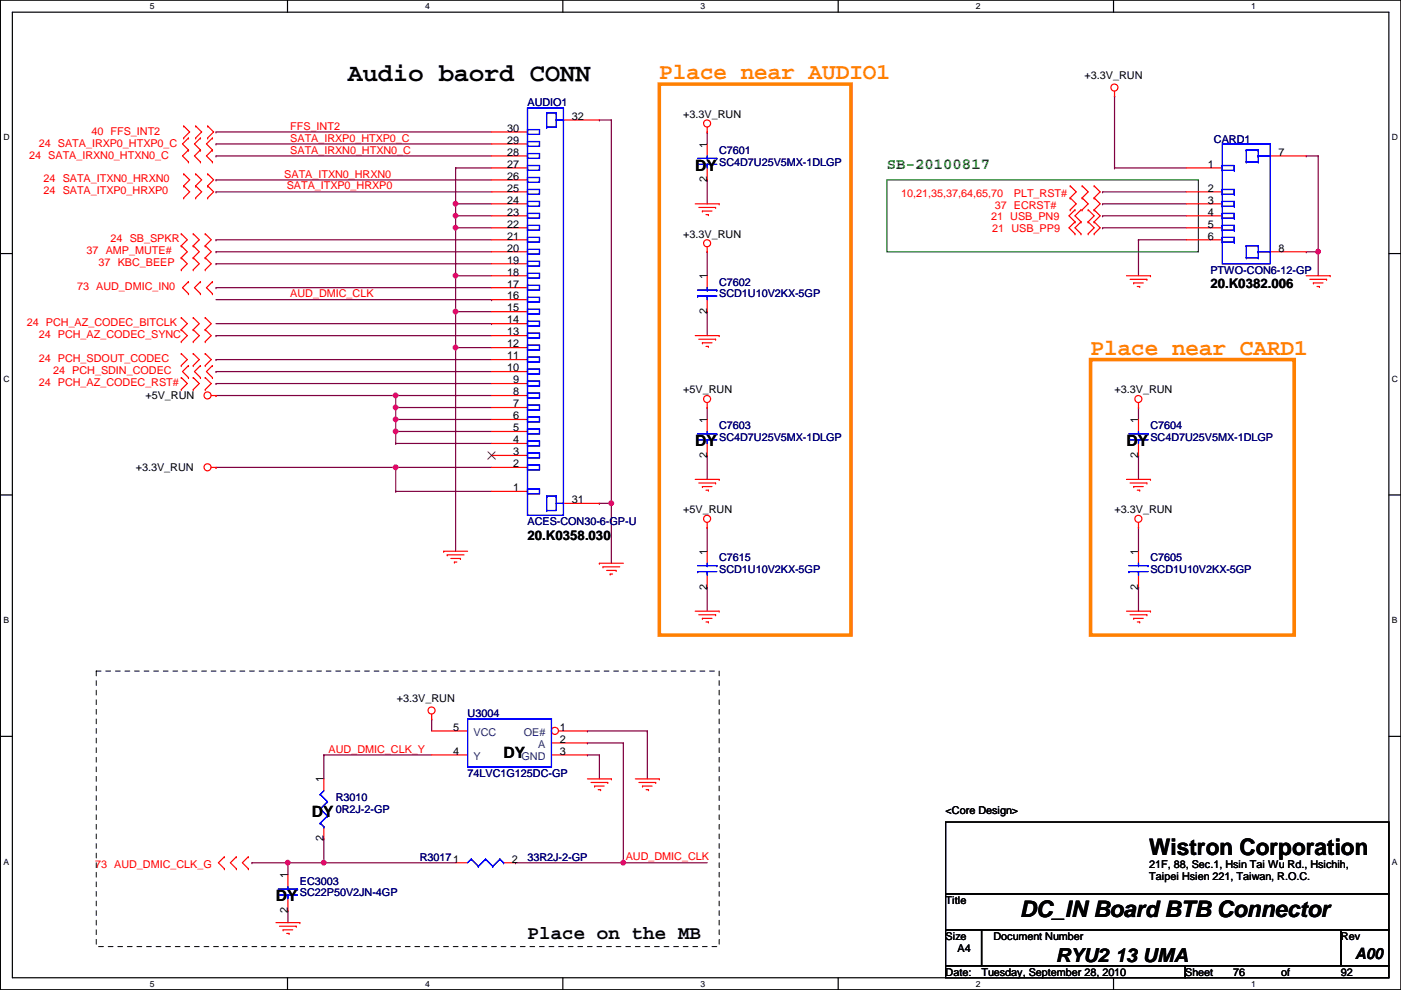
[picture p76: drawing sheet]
<svg xmlns="http://www.w3.org/2000/svg" width="297mm" height="210mm" viewBox="0 0 297 210" stroke-linecap="round" stroke-linejoin="round" font-family="sans-serif">
<defs><g id="words">
<text font-size="5.3" x="73.7" y="17.2">Audio baord CONN</text>
<g font-size="4.8" fill="#ff8000">
<text x="139.8" y="16.8">Place near AUDIO1</text>
<text x="231.2" y="75.2">Place near CARD1</text>
</g>
<g font-size="4.8">
<text x="243.7" y="181.3">Wistron Corporation</text>
<text x="216.2" y="194.5">DC_IN Board BTB Connector</text>
</g>
<g font-size="4.1">
<text x="111.8" y="199.1">Place on the MB</text>
<text x="223.9" y="203.9">RYU2 13 UMA</text>
</g>
<text font-size="3.3" fill="#008000" x="188" y="35.8">SB-20100817</text>
<g font-size="3.3">
<text x="147.4" y="36.2">DY</text>
<text x="147.4" y="94.6">DY</text>
<text x="238.8" y="94.6">DY</text>
<text x="106.8" y="160.6">DY</text>
<text x="66.1" y="173.3">DY</text>
<text x="58.5" y="191.1">DY</text>
<text x="287.4" y="203.2">A00</text>
</g>
<g font-size="2.8">
<text x="256.6" y="61.1">20.K0382.006</text>
<text x="111.8" y="114.4">20.K0358.030</text>
</g>
<g font-size="2.3">
<text x="230" y="16.8">+3.3V_RUN</text>
<text x="107.5" y="27.9">30</text>
<text x="121.2" y="25.4">32</text>
<text x="144.9" y="25">+3.3V_RUN</text>
<text x="107.5" y="35.6">27</text>
<text x="107.5" y="33">28</text>
<text x="107.5" y="30.5">29</text>
<text x="149.9" y="31.3" transform="rotate(-90 149.9 31.3)">1</text>
<text x="256.1" y="35.6">1</text>
<text x="271.1" y="33">7</text>
<text x="107.5" y="40.6">25</text>
<text x="107.5" y="38.1">26</text>
<text x="149.9" y="38.7" transform="rotate(-90 149.9 38.7)">2</text>
<text x="256.1" y="40.6">2</text>
<text x="107.5" y="45.7">23</text>
<text x="107.5" y="43.2">24</text>
<text x="256.1" y="43.2">3</text>
<text x="256.1" y="45.7">4</text>
<text x="107.5" y="53.3">20</text>
<text x="107.5" y="50.8">21</text>
<text x="107.5" y="48.3">22</text>
<text x="144.9" y="50.4">+3.3V_RUN</text>
<text x="256.1" y="48.3">5</text>
<text x="256.1" y="50.8">6</text>
<text x="271.1" y="53.3">8</text>
<text x="107.5" y="58.4">18</text>
<text x="107.5" y="55.9">19</text>
<text x="149.9" y="59.2" transform="rotate(-90 149.9 59.2)">1</text>
<text x="107.5" y="63.5">16</text>
<text x="107.5" y="61">17</text>
<text x="107.5" y="71.1">13</text>
<text x="107.5" y="68.6">14</text>
<text x="107.5" y="66">15</text>
<text x="149.9" y="66.6" transform="rotate(-90 149.9 66.6)">2</text>
<text x="107.5" y="76.2">11</text>
<text x="107.5" y="73.7">12</text>
<text x="107.5" y="78.7">10</text>
<text x="108.8" y="83.8">8</text>
<text x="108.8" y="81.3">9</text>
<text x="144.9" y="83.4">+5V_RUN</text>
<text x="236.3" y="83.4">+3.3V_RUN</text>
<text x="30.8" y="84.7">+5V_RUN</text>
<text x="108.8" y="88.9">6</text>
<text x="108.8" y="86.4">7</text>
<text x="149.9" y="89.7" transform="rotate(-90 149.9 89.7)">1</text>
<text x="241.3" y="89.7" transform="rotate(-90 241.3 89.7)">1</text>
<text x="108.8" y="94">4</text>
<text x="108.8" y="91.4">5</text>
<text x="28.8" y="99.9">+3.3V_RUN</text>
<text x="108.8" y="99.1">2</text>
<text x="108.8" y="96.5">3</text>
<text x="149.9" y="97.1" transform="rotate(-90 149.9 97.1)">2</text>
<text x="241.3" y="97.1" transform="rotate(-90 241.3 97.1)">2</text>
<text x="108.8" y="104.1">1</text>
<text x="121.2" y="106.7">31</text>
<text x="144.9" y="108.8">+5V_RUN</text>
<text x="236.3" y="108.8">+3.3V_RUN</text>
<text x="149.9" y="117.6" transform="rotate(-90 149.9 117.6)">1</text>
<text x="241.3" y="117.6" transform="rotate(-90 241.3 117.6)">1</text>
<text x="149.9" y="125" transform="rotate(-90 149.9 125)">2</text>
<text x="241.3" y="125" transform="rotate(-90 241.3 125)">2</text>
<text x="84.2" y="148.9">+3.3V_RUN</text>
<text x="96.1" y="154.9">5</text>
<text x="118.7" y="154.9">1</text>
<text x="96.1" y="160">4</text>
<text x="118.7" y="160">3</text>
<text x="118.7" y="157.5">2</text>
<text x="68.6" y="165.9" transform="rotate(-90 68.6 165.9)">1</text>
<text x="200.5" y="172.6">&lt;Core Design&gt;</text>
<text x="68.6" y="178.4" transform="rotate(-90 68.6 178.4)">2</text>
<text x="108.5" y="182.9">2</text>
<text x="243.7" y="184">21F, 88, Sec.1, Hsin Tai Wu Rd., Hsichih,</text>
<text x="61" y="186.2" transform="rotate(-90 61 186.2)">1</text>
<text x="200.5" y="191.6">Title</text>
<text x="243.7" y="186.6">Taipei Hsien 221, Taiwan, R.O.C.</text>
<text x="61" y="193.6" transform="rotate(-90 61 193.6)">2</text>
<text x="200.5" y="199.2">Size</text>
<text x="203" y="201.8">A4</text>
<text x="210.6" y="199.2">Document Number</text>
<text x="284.3" y="199.2">Rev</text>
<text x="200.5" y="206.8">Date:</text>
<text x="208.1" y="206.8">Tuesday, September 28, 2010</text>
<text x="251.3" y="206.8">Sheet</text>
<text x="261.4" y="206.8">76</text>
<text x="271.6" y="206.8">of</text>
<text x="284.3" y="206.8">92</text>
</g>
<g font-size="2.3" fill="#000080">
<text x="111.8" y="22.4">AUDIO1</text>
<text x="152.5" y="32.6">C7601</text>
<text x="152.5" y="35.1">SC4D7U25V5MX-1DLGP</text>
<text x="257.4" y="30.3">CARD1</text>
<text x="256.6" y="58">PTWO-CON6-12-GP</text>
<text x="152.5" y="60.5">C7602</text>
<text x="152.5" y="63.1">SCD1U10V2KX-5GP</text>
<text x="152.5" y="91">C7603</text>
<text x="152.5" y="93.6">SC4D7U25V5MX-1DLGP</text>
<text x="243.9" y="91">C7604</text>
<text x="243.9" y="93.6">SC4D7U25V5MX-1DLGP</text>
<text x="111.8" y="111.3">ACES-CON30-6-GP-U</text>
<text x="152.5" y="119">C7615</text>
<text x="243.9" y="119">C7605</text>
<text x="152.5" y="121.5">SCD1U10V2KX-5GP</text>
<text x="243.9" y="121.5">SCD1U10V2KX-5GP</text>
<text x="99.1" y="152">U3004</text>
<text x="99.1" y="164.7">74LVC1G125DC-GP</text>
<text x="71.2" y="169.8">R3010</text>
<text x="71.2" y="172.3">0R2J-2-GP</text>
<text x="89" y="182.5">R30171</text>
<text x="111.8" y="182.5">33R2J-2-GP</text>
<text x="63.6" y="187.5">EC3003</text>
<text x="63.6" y="190.1">SC22P50V2JN-4GP</text>
</g>
<g font-size="2.3" fill="#f00">
<text x="19.4" y="28.5">40 FFS_INT2</text>
<text x="61.5" y="27.5">FFS_INT2</text>
<text x="6.2" y="33.6">24 SATA_IRXN0_HTXN0_C</text>
<text x="8.2" y="31.1">24 SATA_IRXP0_HTXP0_C</text>
<text x="61.5" y="32.6">SATA_IRXN0_HTXN0_C</text>
<text x="61.5" y="30">SATA_IRXP0_HTXP0_C</text>
<text x="9.2" y="38.7">24 SATA_ITXN0_HRXN0</text>
<text x="9.2" y="41.2">24 SATA_ITXP0_HRXP0</text>
<text x="60.3" y="37.6">SATA_ITXN0_HRXN0</text>
<text x="60.8" y="40.2">SATA_ITXP0_HRXP0</text>
<text x="191.1" y="41.7">10,21,35,37,64,65,70</text>
<text x="215" y="41.7">PLT_RST#</text>
<text x="210.1" y="46.6">21 USB_PN9</text>
<text x="210.9" y="44.3">37 ECRST#</text>
<text x="18.4" y="53.9">37 AMP_MUTE#</text>
<text x="23.4" y="51.4">24 SB_SPKR</text>
<text x="210.4" y="49.1">21 USB_PP9</text>
<text x="20.9" y="56.5">37 KBC_BEEP</text>
<text x="16.3" y="61.6">73 AUD_DMIC_IN0</text>
<text x="61.5" y="63">AUD_DMIC_CLK</text>
<text x="5.7" y="69.2">24 PCH_AZ_CODEC_BITCLK</text>
<text x="8.2" y="71.7">24 PCH_AZ_CODEC_SYNC</text>
<text x="8.2" y="76.8">24 PCH_SDOUT_CODEC</text>
<text x="8.2" y="81.9">24 PCH_AZ_CODEC_RST#</text>
<text x="11.3" y="79.3">24 PCH_SDIN_CODEC</text>
<text x="69.7" y="159.6">AUD_DMIC_CLK_Y</text>
<text x="20.1" y="184">73 AUD_DMIC_CLK_G</text>
<text x="132.7" y="182.4">AUD_DMIC_CLK</text>
</g>
<g font-size="2.3" fill="#004080">
<text x="100.4" y="161.1">Y</text>
<text x="100.4" y="156">VCC</text>
<text x="110.6" y="161.1">GND</text>
<text x="111.1" y="156">OE#</text>
<text x="114.1" y="158.6">A</text>
</g>
<g font-size="1.8">
<text x="31.8" y="1.9">5</text>
<text x="90.1" y="1.9">4</text>
<text x="148.5" y="1.9">3</text>
<text x="206.9" y="1.9">2</text>
<text x="265.3" y="1.9">1</text>
<text x=".7" y="29.8">D</text>
<text x="295.1" y="29.8">D</text>
<text x=".7" y="80.9">C</text>
<text x="295.1" y="80.9">C</text>
<text x=".7" y="132.1">B</text>
<text x="295.1" y="132.1">B</text>
<text x=".7" y="183.3">A</text>
<text x="295.1" y="183.3">A</text>
<text x="31.8" y="209.2">5</text>
<text x="90.1" y="209.2">4</text>
<text x="148.5" y="209.2">3</text>
<text x="206.9" y="209.2">2</text>
<text x="265.3" y="209.2">1</text>
</g>
</g></defs>
<path d="M.1 0h296.9v209.8h-296.9zM2.6 2.6h291.9v204.7h-291.9z" fill="none" stroke="#000" stroke-width=".25"/>
<g fill="#fff">
<path d="M31.8 .3h1v2h-1z"/>
<path d="M31.8 207.6h1v1.9h-1z"/>
</g>
<path d="M61 0v2.6M61 207.3v2.5" fill="none" stroke="#000" stroke-width=".25"/>
<g fill="#fff">
<path d="M90.1 .3h1v2h-1z"/>
<path d="M90.1 207.6h1v1.9h-1z"/>
</g>
<path d="M119.3 0v2.6M119.3 207.3v2.5" fill="none" stroke="#000" stroke-width=".25"/>
<g fill="#fff">
<path d="M148.5 .3h1v2h-1z"/>
<path d="M148.5 207.6h1v1.9h-1z"/>
</g>
<path d="M177.7 0v2.6M177.7 207.3v2.5" fill="none" stroke="#000" stroke-width=".25"/>
<g fill="#fff">
<path d="M206.9 .3h1v2h-1z"/>
<path d="M206.9 207.6h1v1.9h-1z"/>
</g>
<path d="M236.1 0v2.6M236.1 207.3v2.5" fill="none" stroke="#000" stroke-width=".25"/>
<g fill="#fff">
<path d="M265.3 .3h.9v2h-.9z"/>
<path d="M265.3 207.6h.9v1.9h-.9z"/>
<path d="M.7 28.2h1.3v1.9h-1.3z"/>
<path d="M295.1 28.2h1.3v1.9h-1.3z"/>
<path d="M.7 79.3h1.3v2h-1.3z"/>
<path d="M295.1 79.3h1.3v2h-1.3z"/>
</g>
<path d="M.1 53.8h2.5M294.5 53.8h2.5" fill="none" stroke="#000" stroke-width=".25"/>
<g fill="#fff">
<path d="M.7 130.5h1.2v2h-1.2z"/>
<path d="M295.1 130.5h1.2v2h-1.2z"/>
</g>
<path d="M.1 104.9h2.5M294.5 104.9h2.5" fill="none" stroke="#000" stroke-width=".25"/>
<g fill="#fff">
<path d="M.7 181.7h1.2v2h-1.2z"/>
<path d="M295.1 181.7h1.2v2h-1.2z"/>
</g>
<path d="M.1 156.1h2.5M294.5 156.1h2.5" fill="none" stroke="#000" stroke-width=".25"/>
<path d="M127.1 25.4h.1M127.1 25.4h2.5M127.1 106.7h.1M127.1 106.7h2.5M129.6 106.7h.1M129.6 106.7v12.7" fill="none" stroke="#800040" stroke-width=".25"/>
<circle cx="129.6" cy="106.7" r=".49" fill="#f0f"/>
<circle cx="129.6" cy="106.7" r=".49" fill="none" stroke="#f0f" stroke-width=".25"/>
<path d="M129.6 25.4h.1M129.6 25.4v81.3M96.6 66.1h.1M96.6 66.1v7.6M45.8 83.9h.1M45.8 83.9h38.1" fill="none" stroke="#800040" stroke-width=".25"/>
<circle cx="96.6" cy="66.1" r=".49" fill="#f0f"/>
<circle cx="96.6" cy="66.1" r=".49" fill="none" stroke="#f0f" stroke-width=".25"/>
<path d="M96.6 58.5h.1M96.6 58.5v7.6M83.9 86.4h.1M83.9 91.5h.1M83.9 86.4v2.5M83.9 91.5v2.5" fill="none" stroke="#800040" stroke-width=".25"/>
<circle cx="96.6" cy="58.4" r=".49" fill="#f0f"/>
<circle cx="96.6" cy="58.4" r=".49" fill="none" stroke="#f0f" stroke-width=".25"/>
<path d="M96.6 58.5h.1M96.6 48.3h.1M96.6 58.5h7.6M96.6 48.3v10.2" fill="none" stroke="#800040" stroke-width=".25"/>
<circle cx="96.6" cy="48.3" r=".49" fill="#f0f"/>
<circle cx="96.6" cy="48.3" r=".49" fill="none" stroke="#f0f" stroke-width=".25"/>
<path d="M96.6 48.3h.1M96.6 45.8h.1M96.6 48.3h7.6M96.6 45.8v2.5" fill="none" stroke="#800040" stroke-width=".25"/>
<circle cx="96.6" cy="45.7" r=".49" fill="#f0f"/>
<circle cx="96.6" cy="45.7" r=".49" fill="none" stroke="#f0f" stroke-width=".25"/>
<path d="M96.6 45.8h.1M96.6 43.2h.1M96.6 45.8h7.6M96.6 43.2v2.6" fill="none" stroke="#800040" stroke-width=".25"/>
<circle cx="96.6" cy="43.2" r=".49" fill="#f0f"/>
<circle cx="96.6" cy="43.2" r=".49" fill="none" stroke="#f0f" stroke-width=".25"/>
<path d="M45.8 28h.1M45.8 28h58.4M96.6 43.2h.1M96.6 43.2h7.6M45.8 71.2h.1M45.8 71.2h58.4M83.9 88.9h.1M83.9 88.9v2.6" fill="none" stroke="#800040" stroke-width=".25"/>
<circle cx="83.9" cy="91.5" r=".49" fill="#f0f"/>
<circle cx="83.9" cy="91.5" r=".49" fill="none" stroke="#f0f" stroke-width=".25"/>
<path d="M83.9 83.9h.1M83.9 83.9h20.3" fill="none" stroke="#800040" stroke-width=".25"/>
<circle cx="83.9" cy="83.8" r=".49" fill="#f0f"/>
<circle cx="83.9" cy="83.8" r=".49" fill="none" stroke="#f0f" stroke-width=".25"/>
<path d="M83.9 91.5h.1M83.9 94h.1M83.9 88.9h.1M83.9 91.5h20.3M83.9 94h20.3M83.9 88.9h20.3" fill="none" stroke="#800040" stroke-width=".25"/>
<circle cx="83.9" cy="88.9" r=".49" fill="#f0f"/>
<circle cx="83.9" cy="88.9" r=".49" fill="none" stroke="#f0f" stroke-width=".25"/>
<path d="M83.9 83.9h.1M83.9 86.4h.1M83.9 83.9v2.5M83.9 86.4h20.3" fill="none" stroke="#800040" stroke-width=".25"/>
<circle cx="83.9" cy="86.4" r=".49" fill="#f0f"/>
<circle cx="83.9" cy="86.4" r=".49" fill="none" stroke="#f0f" stroke-width=".25"/>
<path d="M45.8 99.1h.1M45.8 99.1h58.4M83.9 99.1h.1M83.9 99.1v5.1M83.9 104.2h.1M83.9 104.2h20.3" fill="none" stroke="#800040" stroke-width=".25"/>
<circle cx="83.9" cy="99.1" r=".49" fill="#f0f"/>
<circle cx="83.9" cy="99.1" r=".49" fill="none" stroke="#f0f" stroke-width=".25"/>
<path d="M45.8 76.2h.1M45.8 76.2h58.4M96.6 73.7h.1M96.6 73.7v43.2" fill="none" stroke="#800040" stroke-width=".25"/>
<circle cx="96.6" cy="73.7" r=".49" fill="#f0f"/>
<circle cx="96.6" cy="73.7" r=".49" fill="none" stroke="#f0f" stroke-width=".25"/>
<g fill="none" stroke="#800040" stroke-width=".25">
<path d="M45.8 33.1h.1M45.8 30.5h.1M45.8 38.1h.1M45.8 33.1h58.4M45.8 30.5h58.4M45.8 38.1h58.4M96.6 35.6h.1M96.6 35.6v7.6M96.6 35.6h7.6M45.8 53.4h.1M45.8 55.9h.1M45.8 50.8h.1"/>
<path d="M45.8 40.7h.1M45.8 53.4h58.4M45.8 55.9h58.4M45.8 50.8h58.4M45.8 40.7h58.4M45.8 78.8h.1M45.8 61h.1M45.8 78.8h58.4M45.8 61h58.4M96.6 73.7h.1M96.6 66.1h.1M96.6 73.7h7.6"/>
<path d="M96.6 66.1h7.6M132.2 157.5h.1M132.2 157.5v25.4M68.7 160.1h.1M68.7 160.1h22.8M53.4 182.9h.1M53.4 182.9h7.6M61 182.9h.1M61 182.9v2.6"/>
</g>
<circle cx="61" cy="182.9" r=".49" fill="#f0f"/>
<circle cx="61" cy="182.9" r=".49" fill="none" stroke="#f0f" stroke-width=".25"/>
<path d="M68.7 160.1h.1M68.7 177.8h.1M68.7 160.1v5M68.7 177.8v5.1M61 193.1h.1M61 182.9h.1M61 193.1v2.5M61 182.9h35.6M68.7 182.9h.1" fill="none" stroke="#800040" stroke-width=".25"/>
<circle cx="68.6" cy="182.9" r=".49" fill="#f0f"/>
<circle cx="68.6" cy="182.9" r=".49" fill="none" stroke="#f0f" stroke-width=".25"/>
<path d="M124.5 157.5h.1M124.5 155h.1M124.5 157.5h7.7M124.5 155h12.7M124.5 160.1h.1M124.5 160.1h2.6M127.1 160.1h.1M127.1 160.1v5M132.2 182.9h.1M132.2 182.9h17.7" fill="none" stroke="#800040" stroke-width=".25"/>
<circle cx="132.1" cy="182.9" r=".49" fill="#f0f"/>
<circle cx="132.1" cy="182.9" r=".49" fill="none" stroke="#f0f" stroke-width=".25"/>
<g fill="none" stroke="#800040" stroke-width=".25">
<path d="M276.9 53.4h.1M276.9 53.4h2.6M279.5 53.4h.1M279.5 53.4v5.1M241.4 96.6h.1M241.4 86.4h.1M241.4 86.4v2.5M241.4 96.6v5M241.4 111.8h.1M241.4 111.8v5.1M241.4 124.5h.1M241.4 124.5v5.1"/>
<path d="M91.5 152.4h.1M91.5 152.4v2.6M137.2 155h.1M137.2 155v10.1M109.3 182.9h.1M109.3 182.9h22.9"/>
</g>
<circle cx="279.5" cy="53.4" r=".49" fill="#f0f"/>
<circle cx="279.5" cy="53.4" r=".49" fill="none" stroke="#f0f" stroke-width=".25"/>
<g fill="none" stroke="#800040" stroke-width=".25">
<path d="M149.9 38.1h.1M149.9 28h.1M149.9 28v2.5M149.9 38.1v5.1M236.3 20.4h.1M236.3 35.6h.1M236.3 20.4v15.2M236.3 35.6h15.2M276.9 33.1h.1M276.9 33.1h2.6M279.5 33.1h.1M279.5 33.1v20.3"/>
<path d="M149.9 53.4h.1M149.9 53.4v5.1M233.8 40.7h.1M233.8 45.8h.1M233.8 48.3h.1M233.8 43.2h.1M233.8 40.7h17.7M233.8 45.8h17.7M233.8 48.3h17.7M233.8 43.2h17.7M241.4 50.8h.1M241.4 50.8v7.7"/>
<path d="M241.4 50.8h10.1M45.8 63.5h58.4M45.8 68.6h58.4M104.2 63.5h.1M104.2 68.6h.1M149.9 66.1h.1M149.9 66.1v5.1M45.8 81.3h.1M45.8 81.3h58.4M149.9 86.4h.1M149.9 96.6h.1M149.9 86.4v2.5"/>
<path d="M149.9 96.6v5M149.9 111.8h.1M149.9 111.8v5.1M149.9 124.5h.1M149.9 124.5v5.1"/>
</g>
<g fill="none" stroke="#f00" stroke-width=".25">
<path d="M236.3 19.3v1.1M38.9 29.3h.1M38.9 26.7h.1M38.9 39.4h.1M38.9 36.9h.1M38.9 26.7l1.3 1.3-1.3 1.3M38.9 39.4l1.3 1.3-1.3 1.3M38.9 36.9l1.3 1.2-1.3 1.3M40 31.8h.1M40 29.3h.1M40 34.3h.1M40 31.8l-1.3 1.3 1.3 1.2"/>
<path d="M40 29.3l-1.3 1.2 1.3 1.3M41.5 26.7h.1M41.5 29.3h.1M41.5 36.9h.1M41.5 39.4h.1M41.5 26.7l1.3 1.3-1.3 1.3M41.5 36.9l1.3 1.2-1.3 1.3M41.5 39.4l1.3 1.3-1.3 1.3M42.5 29.3h.1M42.5 31.8h.1M42.5 34.3h.1M42.5 29.3l-1.3 1.2 1.3 1.3"/>
<path d="M42.5 31.8l-1.3 1.3 1.3 1.2M44 29.3h.1M44 26.7h.1M44 39.4h.1M44 36.9h.1M44 26.7l1.3 1.3-1.3 1.3M44 39.4l1.3 1.3-1.3 1.3M44 36.9l1.3 1.2-1.3 1.3M45 31.8h.1M45 29.3h.1M45 34.3h.1M45 31.8l-1.2 1.3 1.2 1.2"/>
<path d="M45 29.3l-1.2 1.2 1.2 1.3M104.2 35.6h7.6M104.2 33.1h7.6M104.2 38.1h7.6M104.2 30.5h7.6M104.2 28h7.6M119.5 25.4h7.6M149.9 28h.1M149.9 27v1M149.9 30.5v2.6M149.9 35.6v2.5M226.9 39.4h.1"/>
<path d="M226.9 39.4l1.3 1.3-1.3 1.3M229.4 39.4h.1M229.4 39.4l1.3 1.3-1.3 1.3M232 39.4h.1M232 39.4l1.3 1.3-1.3 1.3M236.3 20.4h.1M251.5 35.6h7.7M269.3 33.1h7.6M38.4 54.7h.1M38.4 52.1h.1M38.4 57.2h.1M38.4 49.6h.1"/>
<path d="M38.4 49.6l1.3 1.2-1.3 1.3M38.4 54.7l1.3 1.2-1.3 1.3M38.4 52.1l1.3 1.3-1.3 1.3M38.9 42h.1M40 59.7h.1M40 59.7l-1.3 1.3 1.3 1.3M41 52.1h.1M41 54.7h.1M41 57.2h.1M41 49.6h.1M41 52.1l1.2 1.3-1.2 1.3M41 49.6l1.2 1.2-1.2 1.3"/>
<path d="M41 54.7l1.2 1.2-1.2 1.3M41.5 42h.1M42.5 59.7h.1M42.5 59.7l-1.3 1.3 1.3 1.3M43.5 54.7h.1M43.5 52.1h.1M43.5 57.2h.1M43.5 49.6h.1M43.5 54.7l1.3 1.2-1.3 1.3M43.5 49.6l1.3 1.2-1.3 1.3M43.5 52.1l1.3 1.3-1.3 1.3M44 42h.1"/>
<path d="M45 59.7h.1M45 59.7l-1.2 1.3 1.2 1.3M104.2 58.5h7.6M104.2 43.2h7.6M104.2 40.7h7.6M104.2 45.8h7.6M104.2 48.3h7.6M104.2 50.8h7.6M104.2 53.4h7.6M104.2 55.9h7.6M147.4 43.2h5.1M148.2 44h3.5"/>
<path d="M148.9 44.7h.1M148.9 44.7h2.1M149.7 45.5h.5M149.9 53.4h.1M149.9 52.4v1M149.9 58.5v2.5M150.2 45.5h.1M151.7 44h.1M152.5 43.2h.1M226.9 42h.1M226.9 44.5h.1M226.9 42l1.3 1.2-1.3 1.3"/>
<path d="M227.9 47h.1M227.9 44.5h.1M227.9 49.6h.1M227.9 44.5l-1.3 1.3 1.3 1.2M227.9 47l-1.3 1.3 1.3 1.3M229.2 44.5h.1M229.2 47h.1M229.2 49.6h.1M229.2 44.5l-1.3 1.3 1.3 1.2M229.2 47l-1.3 1.3 1.3 1.3M229.4 42h.1M229.4 44.5h.1"/>
<path d="M229.4 42l1.3 1.2-1.3 1.3M230.7 47h.1M230.7 44.5h.1M230.7 49.6h.1M230.7 44.5l1.3 1.3-1.3 1.2M230.7 47l1.3 1.3-1.3 1.3M232 42h.1M232 47h.1M232 44.5h.1M232 49.6h.1M232 42l1.3 1.2-1.3 1.3M232 44.5l1.3 1.3-1.3 1.2"/>
<path d="M232 47l1.3 1.3-1.3 1.3M238.8 58.5h5.1M239.6 59.2h3.6M240.4 60h.1M240.4 60h2M243.2 59.2h.1M243.9 58.5h.1M251.5 43.2h7.7M251.5 40.7h7.7M251.5 45.8h7.7M251.5 48.3h7.7M251.5 50.8h7.7"/>
<path d="M269.3 53.4h7.6M276.9 58.5h5.1M277.7 59.2h3.6M278.5 60h.1M278.5 60h2M281.3 59.2h.1M282 58.5h.1M38.4 69.9h.1M38.4 67.4h.1M38.4 72.4h.1M38.4 77.5h.1M38.4 75h.1"/>
<path d="M38.4 69.9l1.3 1.3-1.3 1.2M38.4 67.4l1.3 1.2-1.3 1.3M38.4 75l1.3 1.2-1.3 1.3M40 77.5h.1M40 62.3h.1M40 77.5l-1.3 1.3 1.3 1.3M41 67.4h.1M41 69.9h.1M41 72.4h.1M41 75h.1M41 77.5h.1M41 67.4l1.2 1.2-1.2 1.3"/>
<path d="M41 69.9l1.2 1.3-1.2 1.2M41 75l1.2 1.2-1.2 1.3M42.5 77.5h.1M42.5 62.3h.1M42.5 77.5l-1.3 1.3 1.3 1.3M43.5 69.9h.1M43.5 67.4h.1M43.5 72.4h.1M43.5 77.5h.1M43.5 75h.1M43.5 69.9l1.3 1.3-1.3 1.2M43.5 67.4l1.3 1.2-1.3 1.3"/>
<path d="M43.5 75l1.3 1.2-1.3 1.3M45 77.5h.1M45 62.3h.1M45 77.5l-1.2 1.3 1.2 1.3M104.2 71.2h7.6M104.2 78.8h7.6M104.2 76.2h7.6M104.2 73.7h7.6M104.2 68.6h7.6M104.2 66.1h7.6M104.2 63.5h7.6M104.2 61h7.6"/>
<path d="M147.4 71.2h5.1M148.2 71.9h3.5M148.9 72.7h.1M148.9 72.7h2.1M149.7 73.4h.5M149.9 63.5v2.6M150.2 73.4h.1M151.7 71.9h.1M152.5 71.2h.1M241.1 60.7h.5M241.6 60.7h.1M279.2 60.7h.5"/>
<path d="M279.7 60.7h.1M38.4 82.6h.1M38.4 80.1h.1M38.4 80.1l1.3 1.2-1.3 1.3M40 80.1h.1M41 80.1h.1M41 82.6h.1M41 80.1l1.2 1.2-1.2 1.3M42.5 80.1h.1M43.5 82.6h.1M43.5 80.1h.1M43.5 80.1l1.3 1.2-1.3 1.3"/>
<path d="M44.8 99.1h1M44.8 83.9h1M45 80.1h.1M45.8 99.1h.1M45.8 83.9h.1M104.2 99.1h7.6M104.2 83.9h7.6M104.2 96.6h7.6M104.2 94h7.6M104.2 91.5h7.6M104.2 88.9h7.6M104.2 86.4h7.6"/>
<path d="M104.2 81.3h7.6M149.9 86.4h.1M149.9 85.4v1M149.9 88.9v2.6M149.9 94v2.6M241.4 86.4h.1M241.4 85.4v1M241.4 88.9v2.6M241.4 94v2.6M94.1 116.9h.1M94.1 116.9h5M94.8 117.6h.1"/>
<path d="M94.8 117.6h3.6M95.6 118.4h2M96.3 119.2h.1M96.3 119.2h.6M97.6 118.4h.1M104.2 104.2h7.6M119.5 106.7h7.6M127.1 119.4h.1M127.1 119.4h5.1M147.4 101.6h5.1M148.2 102.4h3.5M148.9 103.2h.1"/>
<path d="M148.9 103.2h2.1M149.7 103.9h.5M149.9 111.8h.1M149.9 110.8v1M149.9 116.9v2.5M150.2 103.9h.1M151.7 102.4h.1M152.5 101.6h.1M238.8 101.6h5.1M239.6 102.4h3.6M240.4 103.2h.1M240.4 103.2h2"/>
<path d="M241.1 103.9h.5M241.4 111.8h.1M241.4 110.8v1M241.4 116.9v2.5M241.6 103.9h.1M243.2 102.4h.1M243.9 101.6h.1M127.8 120.2h.1M127.8 120.2h3.6M128.6 120.9h2M129.4 121.7h.1M129.4 121.7h.5"/>
<path d="M130.6 120.9h.1M147.4 129.6h5.1M148.2 130.3h3.5M148.9 131.1h.1M148.9 131.1h2.1M149.7 131.9h.5M149.9 122v2.5M150.2 131.9h.1M151.7 130.3h.1M152.5 129.6h.1M238.8 129.6h5.1M239.6 130.3h3.6"/>
<path d="M240.4 131.1h.1M240.4 131.1h2M241.1 131.9h.5M241.4 122v2.5M241.6 131.9h.1M243.2 130.3h.1M243.9 129.6h.1M91.5 152.4h.1M91.5 151.4v1M124.5 165.1h5.1M125.3 165.9h3.6M126.1 166.7h.1"/>
<path d="M126.1 166.7h2M126.8 167.4h.5M127.3 167.4h.1M128.9 165.9h.1M129.6 165.1h.1M134.7 165.1h5.1M135.5 165.9h3.5M136.2 166.7h.1M136.2 166.7h2.1M137 167.4h.5M137.5 167.4h.1M139 165.9h.1"/>
<path d="M139.8 165.1h.1M47.6 184.2h.1M47.6 181.7h.1M47.6 181.7l-1.3 1.2 1.3 1.3M50.1 181.7h.1M50.1 184.2h.1M50.1 181.7l-1.3 1.2 1.3 1.3M52.7 184.2h.1M52.7 181.7h.1M52.7 181.7l-1.3 1.2 1.3 1.3M58.5 195.6h5.1M59.3 196.4h3.5"/>
<path d="M60 197.1h.1M60 197.1h2.1M60.8 197.9h.5M61 185.5v2.5M61 190.5v2.6M61.3 197.9h.1M62.8 196.4h.1M63.6 195.6h.1M96.6 182.9h2.5M106.8 182.9h2.5"/>
<circle cx="236.3" cy="18.6" r=".75"/>
<circle cx="149.9" cy="26.2" r=".75"/>
<circle cx="149.9" cy="51.6" r=".75"/>
<circle cx="44" cy="99.1" r=".75"/>
<circle cx="44" cy="83.8" r=".75"/>
<circle cx="149.9" cy="84.6" r=".75"/>
<circle cx="241.4" cy="84.6" r=".75"/>
<circle cx="149.9" cy="110" r=".75"/>
<circle cx="241.4" cy="110" r=".75"/>
<circle cx="91.5" cy="150.6" r=".75"/>
</g>
<path d="M200.5 174.3h94v15.2h-94zM200.5 189.5h94v7.6h-94zM200.5 197.1h7.6v7.7h-7.6zM208.1 197.1h76.2v7.7h-76.2zM284.3 197.1h10.2v7.7h-10.2zM200.5 204.8h50.8v2.5h-50.8zM251.3 204.8h43.2v2.5h-43.2z" fill="none" stroke="#000" stroke-width=".25"/>
<path d="M20.4 142.3h132.1v58.4h-132.1z" fill="none" stroke="#000" stroke-width=".21" stroke-dasharray="1 1 1 1 1 1 1 1"/>
<path d="M139.8 17.8h40.6v116.9h-40.6zM231.2 76.2h43.2v58.5h-43.2z" fill="none" stroke="#ff8000" stroke-width=".76"/>
<path d="M188 38.1h66.1v15.3h-66.1z" fill="none" stroke="#008000" stroke-width=".25"/>
<g fill="none" stroke="#00f" stroke-width=".25">
<path d="M111.8 35.1h2.6v1h-2.6zM111.8 37.6h2.6v1.1h-2.6zM111.8 30h2.6v1h-2.6zM111.8 32.6h2.6v1h-2.6zM111.8 27.5h2.6v1h-2.6zM111.8 22.9h7.7v86.4h-7.7zM115.9 27h.1M115.9 23.9h.1M115.9 23.9v3.1M115.9 23.9h2M117.9 23.9h.1M117.9 23.9v3.1h-2"/>
<path d="M117.9 25.4h1.6M119.5 25.4h.1M147.9 34.8h.1M147.9 33.6h4.1M147.9 34.8h4.1M149.9 33.6h.1M149.9 34.8h.1M149.9 33.1v.5M149.9 34.8v.8M152 33.6h.1M259.2 30.5h10.1v25.4h-10.1zM259.2 35.1h.1"/>
<path d="M259.2 36.1h.1M259.2 35.1h2.5M259.2 35.1v1M259.2 36.1h2.5M261.7 35.1h.1M261.7 36.1h.1M261.7 35.6h.1M261.7 35.1v1M264.2 34.3h.1M264.2 31.8h.1M264.2 31.8v2.5M264.2 34.3h2.6"/>
<path d="M264.2 31.8h2.6M266.8 31.8h.1M266.8 33.1h.1M266.8 34.3h.1M266.8 31.8v2.5M266.8 33.1h2.5M111.8 55.4h2.6v1h-2.6zM111.8 58h2.6v1h-2.6zM111.8 50.3h2.6v1.1h-2.6zM111.8 52.9h2.6v1h-2.6zM111.8 45.3h2.6v1h-2.6zM111.8 47.8h2.6v1h-2.6z"/>
<path d="M111.8 40.2h2.6v1h-2.6zM111.8 42.7h2.6v1h-2.6zM259.2 40.2h.1M259.2 41.2h.1M259.2 42.7h.1M259.2 43.7h.1M259.2 45.3h.1M259.2 46.3h.1M259.2 47.8h.1M259.2 48.8h.1M259.2 50.3h.1M259.2 51.4h.1"/>
<path d="M259.2 40.2v1M259.2 42.7v1M259.2 45.3v1M259.2 47.8v1M259.2 50.3v1.1M259.2 40.2h2.5M259.2 41.2h2.5M259.2 42.7h2.5M259.2 43.7h2.5M259.2 45.3h2.5M259.2 46.3h2.5M259.2 47.8h2.5"/>
<path d="M259.2 48.8h2.5M259.2 50.3h2.5M259.2 51.4h2.5M261.7 40.2h.1M261.7 41.2h.1M261.7 40.7h.1M261.7 42.7h.1M261.7 43.7h.1M261.7 43.2h.1M261.7 45.3h.1M261.7 46.3h.1M261.7 45.8h.1"/>
<path d="M261.7 47.8h.1M261.7 48.8h.1M261.7 48.3h.1M261.7 50.3h.1M261.7 51.4h.1M261.7 50.8h.1M261.7 40.2v1M261.7 42.7v1M261.7 45.3v1M261.7 47.8v1M261.7 50.3v1.1M264.2 52.1h.1"/>
<path d="M264.2 54.7h.1M264.2 52.1v2.6M264.2 52.1h2.6M264.2 54.7h2.6M266.8 53.4h.1M266.8 52.1h.1M266.8 54.7h.1M266.8 52.1v2.6M266.8 53.4h2.5M111.8 75.7h2.6v1.1h-2.6zM111.8 78.3h2.6v1h-2.6zM111.8 70.7h2.6v1h-2.6z"/>
<path d="M111.8 73.2h2.6v1h-2.6zM111.8 65.6h2.6v1h-2.6zM111.8 68.1h2.6v1h-2.6zM111.8 60.5h2.6v1h-2.6zM111.8 63h2.6v1.1h-2.6zM147.9 62.8h.1M147.9 61.5h4.1M147.9 62.8h4.1M149.9 61.5h.1M149.9 62.8h.1M149.9 61v.5M149.9 62.8v.7"/>
<path d="M152 61.5h.1M111.8 98.6h2.6v1h-2.6zM111.8 96.1h2.6v1h-2.6zM111.8 91h2.6v1h-2.6zM111.8 93.5h2.6v1h-2.6zM111.8 85.9h2.6v1h-2.6zM111.8 88.4h2.6v1.1h-2.6zM111.8 80.8h2.6v1h-2.6zM111.8 83.4h2.6v1h-2.6zM147.9 93.3h.1M147.9 92h4.1M147.9 93.3h4.1"/>
<path d="M149.9 92h.1M149.9 93.3h.1M149.9 91.5v.5M149.9 93.3v.7M152 92h.1M239.3 93.3h.1M239.3 92h4.1M239.3 93.3h4.1M241.4 92h.1M241.4 93.3h.1M241.4 91.5v.5M241.4 93.3v.7"/>
<path d="M243.4 92h.1M111.8 103.7h2.6v1h-2.6zM115.9 105.2h.1M115.9 108.2h.1M115.9 105.2v3M115.9 105.2h2M117.9 105.2h.1M117.9 105.2v3h-2M117.9 106.7h1.6M119.5 106.7h.1M147.9 119.9h4.1M149.9 119.9h.1"/>
<path d="M149.9 119.4v.5M152 119.9h.1M239.3 119.9h4.1M241.4 119.9h.1M241.4 119.4v.5M243.4 119.9h.1M147.9 121.2h.1M147.9 121.2h4.1M149.9 121.2h.1M149.9 121.2v.8M239.3 121.2h.1M239.3 121.2h4.1"/>
<path d="M241.4 121.2h.1M241.4 121.2v.8M59 189.8h.1M59 188.5h4.1M59 189.8h4.1M61 188.5h.1M61 189.8h.1M61 188v.5M61 189.8v.7M63.1 188.5h.1M99.9 182.2h.1M99.9 182.2l-.8 .7"/>
<path d="M99.9 182.2l1.5 1.5M101.4 183.7h.1M103 182.2h.1M103 182.2l-1.6 1.5M103 182.2l1.5 1.5M104.5 183.7h.1M106 182.2h.1M106 182.2l-1.5 1.5M106 182.2l.8 .7M106.8 182.9h.1"/>
</g>
<path d="M103.5 95.8l1.5 1.6M105 95.8l-1.6 1.6" fill="none" stroke="#804000" stroke-width=".21"/>
<circle cx="117.7" cy="155" r=".75" fill="#fff"/>
<g fill="none" stroke="#f00" stroke-width=".25">
<path d="M91.5 155h7.6M116.9 157.5h7.6M118.4 155h6.1M68.7 165.1v2.6M68.7 175.3v2.5M91.5 160.1h7.6M116.9 160.1h7.6"/>
<circle cx="117.7" cy="155" r=".75"/>
</g>
<g fill="none" stroke="#00f" stroke-width=".25">
<path d="M99.1 152.4h17.8v10.2h-17.8zM67.9 168.4h.1M67.9 171.5h.1M67.9 174.5h.1M67.9 168.4l1.5 1.6M67.9 171.5l1.5 1.5M67.9 174.5l.8 .8M68.7 175.3h.1M68.7 167.7l-.8 .7M69.4 170h.1M69.4 173h.1M69.4 170l-1.5 1.5"/>
<path d="M69.4 173l-1.5 1.5"/>
</g>
<circle cx="129.6" cy="106.7" r=".49" fill="#f0f"/>
<circle cx="129.6" cy="106.7" r=".49" fill="none" stroke="#f0f" stroke-width=".25"/>
<circle cx="96.6" cy="66.1" r=".49" fill="#f0f"/>
<circle cx="96.6" cy="66.1" r=".49" fill="none" stroke="#f0f" stroke-width=".25"/>
<circle cx="96.6" cy="58.4" r=".49" fill="#f0f"/>
<circle cx="96.6" cy="58.4" r=".49" fill="none" stroke="#f0f" stroke-width=".25"/>
<circle cx="96.6" cy="48.3" r=".49" fill="#f0f"/>
<circle cx="96.6" cy="48.3" r=".49" fill="none" stroke="#f0f" stroke-width=".25"/>
<circle cx="96.6" cy="45.7" r=".49" fill="#f0f"/>
<circle cx="96.6" cy="45.7" r=".49" fill="none" stroke="#f0f" stroke-width=".25"/>
<circle cx="96.6" cy="43.2" r=".49" fill="#f0f"/>
<circle cx="96.6" cy="43.2" r=".49" fill="none" stroke="#f0f" stroke-width=".25"/>
<circle cx="83.9" cy="91.5" r=".49" fill="#f0f"/>
<circle cx="83.9" cy="91.5" r=".49" fill="none" stroke="#f0f" stroke-width=".25"/>
<circle cx="83.9" cy="83.8" r=".49" fill="#f0f"/>
<circle cx="83.9" cy="83.8" r=".49" fill="none" stroke="#f0f" stroke-width=".25"/>
<circle cx="83.9" cy="88.9" r=".49" fill="#f0f"/>
<circle cx="83.9" cy="88.9" r=".49" fill="none" stroke="#f0f" stroke-width=".25"/>
<circle cx="83.9" cy="86.4" r=".49" fill="#f0f"/>
<circle cx="83.9" cy="86.4" r=".49" fill="none" stroke="#f0f" stroke-width=".25"/>
<circle cx="83.9" cy="99.1" r=".49" fill="#f0f"/>
<circle cx="83.9" cy="99.1" r=".49" fill="none" stroke="#f0f" stroke-width=".25"/>
<circle cx="96.6" cy="73.7" r=".49" fill="#f0f"/>
<circle cx="96.6" cy="73.7" r=".49" fill="none" stroke="#f0f" stroke-width=".25"/>
<circle cx="61" cy="182.9" r=".49" fill="#f0f"/>
<circle cx="61" cy="182.9" r=".49" fill="none" stroke="#f0f" stroke-width=".25"/>
<circle cx="68.6" cy="182.9" r=".49" fill="#f0f"/>
<circle cx="68.6" cy="182.9" r=".49" fill="none" stroke="#f0f" stroke-width=".25"/>
<circle cx="132.1" cy="182.9" r=".49" fill="#f0f"/>
<circle cx="132.1" cy="182.9" r=".49" fill="none" stroke="#f0f" stroke-width=".25"/>
<circle cx="279.5" cy="53.4" r=".49" fill="#f0f"/>
<circle cx="279.5" cy="53.4" r=".49" fill="none" stroke="#f0f" stroke-width=".25"/>
<use href="#words"/>
</svg>
